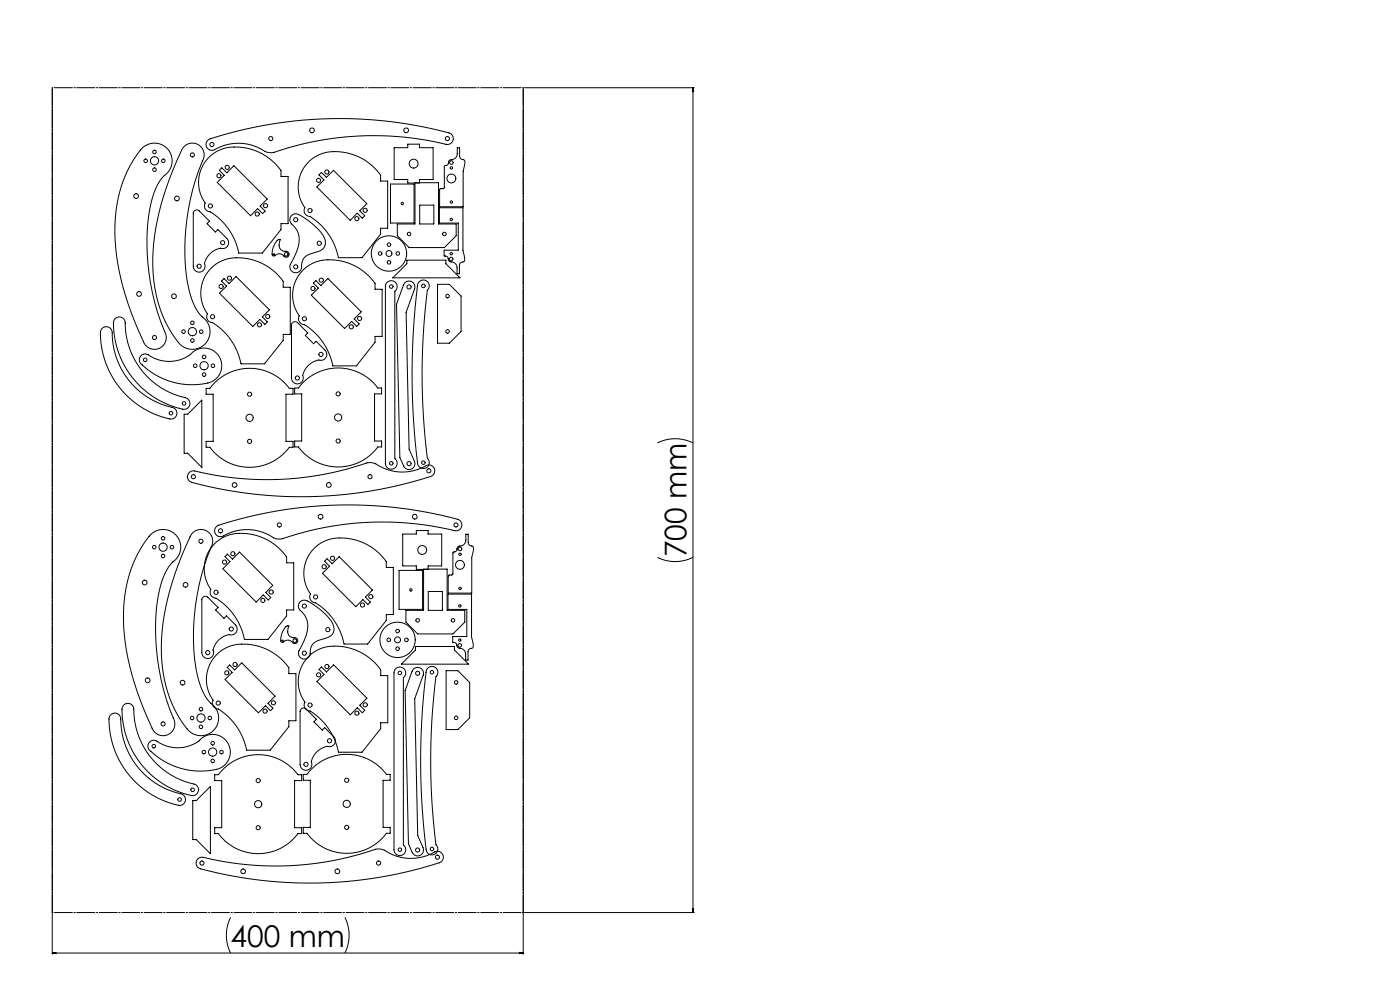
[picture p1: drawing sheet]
<svg xmlns="http://www.w3.org/2000/svg" width="1189mm" height="841mm" viewBox="0 0 1189 841" stroke-linecap="round" stroke-linejoin="round" font-family="sans-serif">
<defs><g id="words">
<g font-size="25.4">
<text x="583" y="473" transform="rotate(-90 583 473)">700 mm</text>
<text x="196" y="803">400 mm</text>
</g>
</g></defs>
<g fill="none" stroke="#000" stroke-width=".85">
<path d="M44 75v735M444 75v735M445 74h145M589 74v700M589 74v4h-1zM176 119h1a353 353 0 0 1 206-5 5 5 0 0 1 2 6 5 5 0 0 1-6 2 265 265 0 0 0-148 8 14 14 0 0 1-10-4 42 42 0 0 0-40 2 5 5 0 0 1-5-3 5 5 0 0 1 0-6zM120 126a15 15 0 0 1 23 1 15 15 0 0 1-3 22 53 53 0 0 0-13 28 196 196 0 0 0 14 108 10 10 0 0 1-7 11 10 10 0 0 1-12-6 219 219 0 0 1-24-99 104 104 0 0 1 22-65zM156 125a10 10 0 0 1 13-2 10 10 0 0 1 3 14 186 186 0 0 0-10 113 41 41 0 0 0 14 23 15 15 0 0 1-5 21 15 15 0 0 1-21-5 107 107 0 0 1-20-69 230 230 0 0 1 26-95zM177 134a34 34 0 0 1 36-8 48 48 0 0 1 26 19v5h6v40h-6v5l-16 20h-20a51 51 0 0 0-25-35 5 5 0 0 1-4-8 30 30 0 0 1 3-38zM262 137a34 34 0 0 1 35-7 48 48 0 0 1 26 19v5h6v40h-6v5l-16 20h-20a52 52 0 0 0-24-35 5 5 0 0 1-4-8 30 30 0 0 1 3-39zM335 125h11v-3h10v3h12v27h-12v3h-10v-3h-11zM388 125h2v7a4 4 0 0 0 4 4 18 18 0 0 1-1 9v30h-20v-14l1-1h3v-1l1-18a3 3 0 0 0 3-4l1-1a6 6 0 0 0 6-6z"/>
<path d="M186 145l2-3 5 5 6-6 28 28-6 6 4 4-2 2-4-4-6 6-28-28 5-6zM271 148l2-2 4 5 6-6 29 28-6 6 4 4-2 2-5-4-6 6-28-28 6-6zM332 156h20v33h-20zM352 155h20v35h15v10l-10 10h-30l-10-10v-10h15zM165 179l2-1 2 1 9 9-2 2 7 7 2-2 8 7a5 5 0 0 1 0 7 5 5 0 0 1-6 2 16 16 0 0 0-13 17 5 5 0 0 1-6 3 5 5 0 0 1-4-5v-45zM356 174h12v16h-12zM373 176h20v36l1 6a3 3 0 0 1 0 4l-3 1-1 1v8h-2v-5a6 6 0 0 0-6-5l-1-1a3 3 0 0 0-3-4h-1v-5h12v-23h-16zM248 183a7 7 0 0 1 9 1 50 50 0 0 1 19 19 8 8 0 0 1-7 11l-3 1a11 11 0 0 0-10 13 5 5 0 0 1-7 3 5 5 0 0 1-2-7l3-6a25 25 0 0 0 2-22l-4-6a5 5 0 0 1 0-7zM236 204l2-1-1 5 1 3 2 2 5 1v1v2l-1 1h-1l-4-2-2-1-4 2h-1a2.8 2.8 0 0 1-1-4l1-4zM381 220h.1M179 228a34 34 0 0 1 36-7 48 48 0 0 1 26 18v5h6v40h-6v5l-16 20h-20a52 52 0 0 0-25-35 5 5 0 0 1-4-8 30 30 0 0 1 3-38zM188 239l2-3 5 5 6-6 28 28-6 6 4 4-2 2-4-4-6 6-29-28 6-6z"/>
<path d="M257 229a34 34 0 0 1 36-7 47 47 0 0 1 26 19v4h6v40h-6v5l-16 20h-20a52 52 0 0 0-25-35 5 5 0 0 1-4-7 30 30 0 0 1 3-39zM329 240a5 5 0 0 1 7 0 5 5 0 0 1-1 7v142a5 5 0 0 1 0 9 5 5 0 0 1-8-5v-150zM344 240a5 5 0 0 1 6-1 5 5 0 0 1 2 6l-7 20 2 116 5 10a5 5 0 0 1-3 7 5 5 0 0 1-6-2l-3-8-3-130 6-16zM346 221h33v3l12 12h-57l12-12zM356 239a5 5 0 0 1 7 0 5 5 0 0 1 0 7 570 570 0 0 0 0 143 5 5 0 0 1-1 8 5 5 0 0 1-7-4 597 597 0 0 1 0-153zM266 240l2-2 5 4 6-6 28 29-6 6 4 4-2 2-4-4-6 6-29-29 6-6zM372 241h10l10 10v30l-10 10h-10zM87 279a5 5 0 0 1 5-1 5 5 0 0 1 3 4 66 66 0 0 0 53 64 5 5 0 0 1 2 7 5 5 0 0 1-6 3 74 74 0 0 1-58-75zM98 270a5 5 0 0 1 5-1 5 5 0 0 1 3 5 66 66 0 0 0 53 64 5 5 0 0 1 2 6 5 5 0 0 1-6 3 74 74 0 0 1-58-75zM248 274l2-1 2 1 9 9-2 2 7 7 2-2 8 7a5 5 0 0 1 1 6 5 5 0 0 1-6 2 16 16 0 0 0-14 18 5 5 0 0 1-5 3 5 5 0 0 1-4-5v-45zM120 302l2-1 2-1a46 46 0 0 0 17 7 31 31 0 0 0 25-10 15 15 0 0 1 22 10 15 15 0 0 1-15 19 61 61 0 0 1-54-19l-1-3zM175 330h3a42 42 0 0 1 68 0h3v5h-6v40h6v5h-3a42 42 0 0 1-68 0h-3v-5h6v-40h-6z"/>
<path d="M250 329h3a42 42 0 0 1 68 0h3v5h-6v40h6v5h-3a42 42 0 0 1-68 0h-3v-5h6v-40h-6zM156 352h3l12-12v57l-12-12h-3zM558 376a34 34 0 0 1 31 0M161 401l3-1a268 268 0 0 0 149-7 14 14 0 0 1 10 3 42 42 0 0 0 41-1 5 5 0 0 1 5 3 5 5 0 0 1-3 6 356 356 0 0 1-205 5 5 5 0 0 1 0-8zM128 454a15 15 0 0 1 22 1 15 15 0 0 1-3 22 52 52 0 0 0-13 28 196 196 0 0 0 14 107 10 10 0 0 1-7 12 10 10 0 0 1-12-6 221 221 0 0 1-24-99 103 103 0 0 1 23-65zM164 452a10 10 0 0 1 13 0 10 10 0 0 1 2 12 191 191 0 0 0-11 109 42 42 0 0 0 13 26 15 15 0 0 1-1 22 15 15 0 0 1-22-4 107 107 0 0 1-21-69 230 230 0 0 1 26-95zM184 447v-1a353 353 0 0 1 206-5 5 5 0 0 1 2 7 5 5 0 0 1-6 2 265 265 0 0 0-148 7 14 14 0 0 1-10-3 42 42 0 0 0-40 1 5 5 0 0 1-5-2 5 5 0 0 1 1-6zM342 453h12v-3h10v3h11v27h-11v3h-10v-3h-12zM396 453h2v7a4 4 0 0 0 4 4 17 17 0 0 1-1 9v30h-20v-14v-1h3l1-1v-18a3 3 0 0 0 3-4l1-1a6 6 0 0 0 7-6zM182 461a34 34 0 0 1 35-7 48 48 0 0 1 26 19v5h6v40h-6v5l-15 20h-20a51 51 0 0 0-25-35 5 5 0 0 1-4-8 30 30 0 0 1 3-39zM191 472l2-2 4 5 6-6 29 28-6 6 4 4-2 2-4-4-6 6-29-28 6-6zM267 465a34 34 0 0 1 35-7 48 48 0 0 1 26 19v5h6v40h-6v5l-16 20h-20a51 51 0 0 0-25-35 5 5 0 0 1-3-8 30 30 0 0 1 3-39z"/>
<path d="M276 476l2-2 4 4 6-6 28 29-6 6 5 4-3 2-4-4-6 6-28-28 6-6zM558 473a34 34 0 0 0 31 0M339 484h20v33h-20zM360 483h20v35h15v10l-10 10h-30l-10-10v-10h15zM173 507l2-1 1 1 9 9-2 2 7 7 2-2 8 7a5 5 0 0 1 1 7 5 5 0 0 1-6 2 16 16 0 0 0-14 17 5 5 0 0 1-6 3 5 5 0 0 1-4-5v-45zM255 511a7 7 0 0 1 9 1 51 51 0 0 1 19 19 8 8 0 0 1-7 11l-3 1a11 11 0 0 0-10 13 5 5 0 0 1-6 3 5 5 0 0 1-3-7l3-6a25 25 0 0 0 3-22l-5-6a5 5 0 0 1 0-7zM364 502h12v16h-12zM380 504h20v36a15 15 0 0 1 1 10l-2 1-1 1-1 8h-2v-5a6 6 0 0 0-6-5l-1-1a3 3 0 0 0-2-4h-2v-5h12v-23h-16zM243 532l2-1-1 5 1 3 3 2 4 1 1 1v1l-1 2h-1l-6-3-6 2a3 3 0 0 1 0-4l1-5zM184 555a34 34 0 0 1 35-7 48 48 0 0 1 26 19v5h6v40h-6v5l-16 20h-20a52 52 0 0 0-24-35 5 5 0 0 1-4-8 30 30 0 0 1 3-39zM262 557a34 34 0 0 1 35-7 47 47 0 0 1 26 18v5h6v40h-6v5l-16 20h-20a52 52 0 0 0-24-35 5 5 0 0 1-4-7 30 30 0 0 1 3-39zM353 549h33v3l12 12h-57l12-12z"/>
<path d="M193 566l2-2 4 5 6-6 29 28-6 6 4 4-2 2-5-4-6 6-28-28 6-6zM271 568l2-2 4 4 6-6 29 29-6 6 4 4-2 2-5-4-6 6-28-29 6-6zM336 568a5 5 0 0 1 7 0 5 5 0 0 1 0 7v142a5 5 0 0 1-1 9 5 5 0 0 1-7-5v-150zM351 568a5 5 0 0 1 6-1 5 5 0 0 1 2 6l-7 20 3 116 4 10a5 5 0 0 1-2 7 5 5 0 0 1-7-3l-3-7-3-130 6-16zM363 567a5 5 0 0 1 7 0 5 5 0 0 1 0 7 570 570 0 0 0 0 143 5 5 0 0 1-1 8 5 5 0 0 1-7-4 595 595 0 0 1 0-153zM379 569h10l10 10v30l-10 10h-10zM105 599a5 5 0 0 1 5-2 5 5 0 0 1 4 5 66 66 0 0 0 52 64 5 5 0 0 1 2 6 5 5 0 0 1-5 3 74 74 0 0 1-59-75zM94 607a5 5 0 0 1 5-2 5 5 0 0 1 4 5 66 66 0 0 0 52 64 5 5 0 0 1 2 6 5 5 0 0 1-6 3 74 74 0 0 1-58-75zM256 601h2h2l9 9-2 3 7 7 2-3 7 8a5 5 0 0 1 1 6 5 5 0 0 1-6 2 16 16 0 0 0-13 18 5 5 0 0 1-6 3 5 5 0 0 1-4-5v-45zM127 630l3-2h2a32 32 0 0 0 41-3 15 15 0 0 1 22 10 15 15 0 0 1-15 19 61 61 0 0 1-54-19v-3zM182 657h3a42 42 0 0 1 68 0h3v5h-6v40h6v5h-3a42 42 0 0 1-68 0h-3v-5h6v-40h-6zM258 657h3a42 42 0 0 1 67 0h3v5h-6v40h6v5h-3a42 42 0 0 1-67 0h-3v-5h6v-40h-6z"/>
<path d="M164 679h3l12-12v58l-12-12h-3zM168 729l3-2a268 268 0 0 0 150-7 14 14 0 0 1 10 4 42 42 0 0 0 40-2 5 5 0 0 1 5 4 5 5 0 0 1-3 6 356 356 0 0 1-204 5 5 5 0 0 1-1-8zM196 779a34 34 0 0 0 0 30M293 779a34 34 0 0 1 0 30M445 774h145M588 771h1v3zM44 809h400M44 809l4-1v1zM441 808l3 1h-3z"/>
<circle cx="230" cy="118" r="1.8"/>
<circle cx="265" cy="111" r="2"/>
<circle cx="345" cy="111" r="2"/>
<circle cx="380" cy="118" r="1.8"/>
<circle cx="124" cy="136" r="1.5"/>
<circle cx="131" cy="136" r="4"/>
<circle cx="131" cy="129" r="1.5"/>
<circle cx="139" cy="136" r="1.5"/>
<circle cx="163" cy="131" r="1.7"/>
<circle cx="180" cy="123" r="1.8"/>
<circle cx="351" cy="139" r="4"/>
<circle cx="383" cy="138" r="1.5"/>
<circle cx="131" cy="144" r="1.5"/>
<circle cx="186" cy="149" r="1.8"/>
<circle cx="193" cy="142" r="1.7"/>
<circle cx="271" cy="153" r="1.8"/>
<circle cx="278" cy="146" r="1.7"/>
<circle cx="383" cy="151" r="4"/>
<circle cx="383" cy="142" r="1"/>
<circle cx="116" cy="166" r="2"/>
<circle cx="150" cy="168" r="2"/>
<circle cx="179" cy="175" r="1.8"/>
<circle cx="226" cy="175" r="1.7"/>
<circle cx="263" cy="179" r="1.8"/>
<circle cx="310" cy="178" r="1.7"/>
<circle cx="342" cy="173" r="1"/>
<circle cx="383" cy="171" r="1"/>
<circle cx="218" cy="182" r="1.8"/>
<circle cx="251" cy="186" r="1.7"/>
<circle cx="303" cy="186" r="1.8"/>
<circle cx="347" cy="199" r="1.5"/>
<circle cx="377" cy="199" r="1.5"/>
<circle cx="383" cy="186" r="1"/>
<circle cx="189" cy="206" r="1.8"/>
<circle cx="233" cy="216" r=".5"/>
<circle cx="243" cy="216" r="1.5"/>
<circle cx="271" cy="206" r="1.8"/>
<circle cx="323" cy="215" r="1.5"/>
<circle cx="330" cy="208" r="1.5"/>
<circle cx="330" cy="215" r="15"/>
<circle cx="330" cy="215" r="2.5"/>
<circle cx="338" cy="215" r="1.5"/>
<circle cx="383" cy="220" r="1.5"/>
<circle cx="383" cy="215" r="1"/>
<circle cx="169" cy="226" r="1.8"/>
<circle cx="195" cy="236" r="1.7"/>
<circle cx="251" cy="226" r="1.8"/>
<circle cx="273" cy="238" r="1.7"/>
<circle cx="330" cy="223" r="1.5"/>
<circle cx="118" cy="249" r="2"/>
<circle cx="148" cy="251" r="2"/>
<circle cx="188" cy="243" r="1.8"/>
<circle cx="266" cy="245" r="1.8"/>
<circle cx="332" cy="243" r="1.5"/>
<circle cx="347" cy="244" r="1.7"/>
<circle cx="360" cy="243" r="1.5"/>
<circle cx="380" cy="251" r="1.5"/>
<circle cx="163" cy="274" r="1.5"/>
<circle cx="181" cy="269" r="1.8"/>
<circle cx="220" cy="276" r="1.8"/>
<circle cx="227" cy="269" r="1.7"/>
<circle cx="259" cy="270" r="1.8"/>
<circle cx="298" cy="277" r="1.8"/>
<circle cx="305" cy="270" r="1.7"/>
<circle cx="131" cy="286" r="1.8"/>
<circle cx="156" cy="281" r="1.5"/>
<circle cx="163" cy="289" r="1.5"/>
<circle cx="163" cy="281" r="3"/>
<circle cx="171" cy="281" r="1.5"/>
<circle cx="380" cy="281" r="1.5"/>
<circle cx="123" cy="305" r="1.5"/>
<circle cx="166" cy="310" r="1.5"/>
<circle cx="173" cy="310" r="4"/>
<circle cx="173" cy="303" r="1.5"/>
<circle cx="173" cy="318" r="1.5"/>
<circle cx="181" cy="310" r="1.5"/>
<circle cx="273" cy="301" r="1.7"/>
<circle cx="212" cy="335" r="1.7"/>
<circle cx="253" cy="321" r="1.7"/>
<circle cx="287" cy="334" r="1.7"/>
<circle cx="145" cy="351" r="1.5"/>
<circle cx="156" cy="342" r="1.5"/>
<circle cx="212" cy="355" r="3"/>
<circle cx="287" cy="354" r="3"/>
<circle cx="212" cy="375" r="1.7"/>
<circle cx="287" cy="374" r="1.7"/>
<circle cx="332" cy="393" r="1.5"/>
<circle cx="347" cy="394" r="1.7"/>
<circle cx="360" cy="393" r="1.5"/>
<circle cx="364" cy="400" r="1.8"/>
<circle cx="164" cy="405" r="1.7"/>
<circle cx="199" cy="412" r="2"/>
<circle cx="279" cy="412" r="2"/>
<circle cx="314" cy="405" r="1.7"/>
<circle cx="272" cy="438" r="2"/>
<circle cx="352" cy="438" r="2"/>
<circle cx="139" cy="457" r="1.5"/>
<circle cx="171" cy="459" r="1.8"/>
<circle cx="187" cy="450" r="1.8"/>
<circle cx="237" cy="445" r="1.7"/>
<circle cx="387" cy="445" r="1.7"/>
<circle cx="131" cy="464" r="1.5"/>
<circle cx="139" cy="472" r="1.5"/>
<circle cx="139" cy="464" r="4"/>
<circle cx="146" cy="464" r="1.5"/>
<circle cx="191" cy="477" r="1.7"/>
<circle cx="198" cy="470" r="1.8"/>
<circle cx="282" cy="474" r="1.7"/>
<circle cx="359" cy="467" r="4"/>
<circle cx="391" cy="479" r="4"/>
<circle cx="391" cy="470" r="1"/>
<circle cx="391" cy="466" r="1.5"/>
<circle cx="123" cy="494" r="2"/>
<circle cx="158" cy="496" r="2"/>
<circle cx="275" cy="481" r="1.8"/>
<circle cx="391" cy="499" r="1"/>
<circle cx="183" cy="503" r="1.7"/>
<circle cx="223" cy="510" r="1.7"/>
<circle cx="230" cy="502" r="1.8"/>
<circle cx="258" cy="514" r="1.7"/>
<circle cx="268" cy="507" r="1.7"/>
<circle cx="308" cy="513" r="1.8"/>
<circle cx="315" cy="506" r="1.7"/>
<circle cx="349" cy="501" r="1"/>
<circle cx="390" cy="514" r="1"/>
<circle cx="196" cy="534" r="1.7"/>
<circle cx="278" cy="534" r="1.7"/>
<circle cx="338" cy="536" r="1.5"/>
<circle cx="355" cy="526" r="1.5"/>
<circle cx="385" cy="526" r="1.5"/>
<circle cx="176" cy="554" r="1.8"/>
<circle cx="240" cy="544" r=".5"/>
<circle cx="250" cy="544" r="1.5"/>
<circle cx="258" cy="554" r="1.7"/>
<circle cx="330" cy="543" r="1.5"/>
<circle cx="338" cy="543" r="2.5"/>
<circle cx="338" cy="551" r="1.5"/>
<circle cx="338" cy="543" r="15"/>
<circle cx="345" cy="543" r="1.5"/>
<circle cx="390" cy="548" r="1.5"/>
<circle cx="390" cy="543" r="1"/>
<circle cx="125" cy="577" r="2"/>
<circle cx="155" cy="579" r="2"/>
<circle cx="193" cy="571" r="1.8"/>
<circle cx="200" cy="564" r="1.7"/>
<circle cx="271" cy="573" r="1.8"/>
<circle cx="278" cy="566" r="1.7"/>
<circle cx="340" cy="571" r="1.5"/>
<circle cx="355" cy="571" r="1.8"/>
<circle cx="367" cy="571" r="1.5"/>
<circle cx="387" cy="579" r="1.5"/>
<circle cx="185" cy="597" r="1.8"/>
<circle cx="232" cy="596" r="1.7"/>
<circle cx="263" cy="598" r="1.7"/>
<circle cx="310" cy="598" r="1.7"/>
<circle cx="139" cy="614" r="1.8"/>
<circle cx="163" cy="609" r="1.5"/>
<circle cx="171" cy="602" r="1.5"/>
<circle cx="171" cy="609" r="4"/>
<circle cx="171" cy="617" r="1.5"/>
<circle cx="178" cy="609" r="1.5"/>
<circle cx="225" cy="604" r="1.8"/>
<circle cx="303" cy="605" r="1.8"/>
<circle cx="387" cy="609" r="1.5"/>
<circle cx="131" cy="633" r="1.5"/>
<circle cx="173" cy="638" r="1.5"/>
<circle cx="181" cy="638" r="4"/>
<circle cx="181" cy="631" r="1.5"/>
<circle cx="188" cy="638" r="1.5"/>
<circle cx="280" cy="629" r="1.7"/>
<circle cx="181" cy="646" r="1.5"/>
<circle cx="260" cy="649" r="1.7"/>
<circle cx="153" cy="679" r="1.5"/>
<circle cx="164" cy="670" r="1.5"/>
<circle cx="219" cy="662" r="1.8"/>
<circle cx="294" cy="662" r="1.7"/>
<circle cx="219" cy="682" r="3"/>
<circle cx="294" cy="682" r="3"/>
<circle cx="219" cy="702" r="1.7"/>
<circle cx="294" cy="702" r="1.7"/>
<circle cx="172" cy="732" r="1.8"/>
<circle cx="207" cy="739" r="2"/>
<circle cx="287" cy="739" r="2"/>
<circle cx="322" cy="732" r="1.8"/>
<circle cx="340" cy="721" r="1.5"/>
<circle cx="355" cy="721" r="1.8"/>
<circle cx="367" cy="721" r="1.5"/>
<circle cx="372" cy="727" r="1.8"/>
</g>
<path d="M44 74v700M444 774v-700" fill="none" stroke="#000" stroke-width=".85" stroke-dasharray="15.2 1.3 1.3 1.3" stroke-dashoffset=".5"/>
<path d="M444 74h-400M44 774h400" fill="none" stroke="#000" stroke-width=".85" stroke-dasharray="15.2 1.3 1.3 1.3" stroke-dashoffset="-1.9"/>
<g fill="#000">
<path d="M588 771h1v3zM589 74v4h-1z"/>
<path d="M441 808l3 1h-3zM44 809l4-1v1z"/>
</g>
<use href="#words"/>
</svg>
